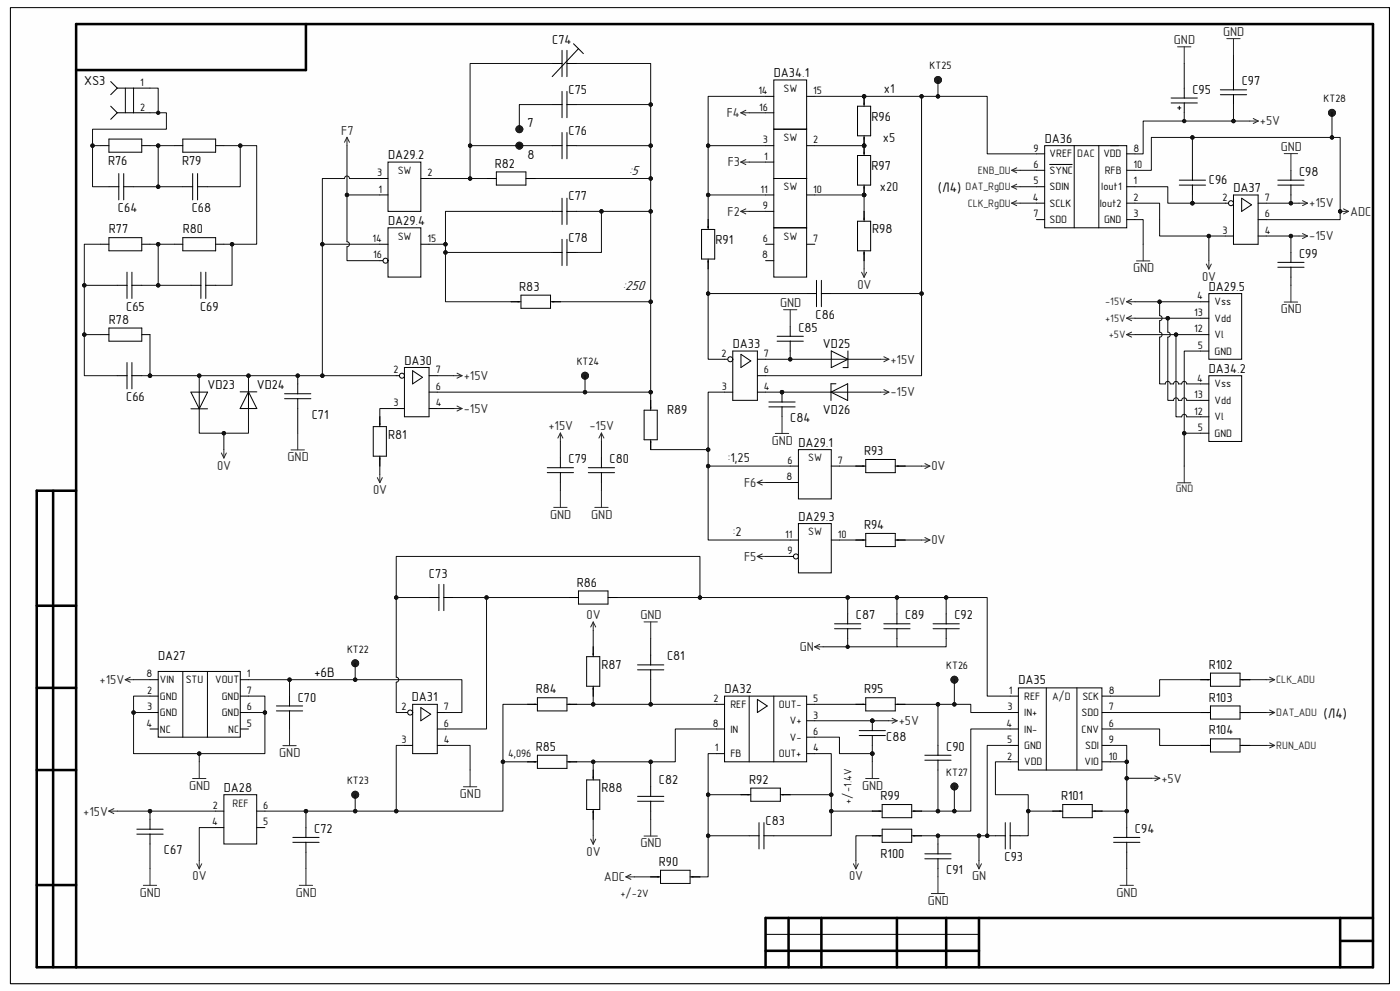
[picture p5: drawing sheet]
<svg xmlns="http://www.w3.org/2000/svg" width="420mm" height="297mm" viewBox="0 0 420 297" stroke-linecap="round" stroke-linejoin="round" font-family="sans-serif">
<defs><g id="words">
<g font-size="4.1" fill="#0e0e0e">
<text x="188.6" y="52.4">:5</text>
<text x="186.8" y="86.8">:250</text>
</g>
<g font-size="4.1">
<text x="281.4" y="57.6">(Л4)</text>
<text x="94.2" y="202.9">+6В</text>
<text x="397.1" y="215.1">(Л4)</text>
</g>
<g font-size="3.9" fill="#262626">
<text x="366.9" y="10.8">GND</text>
<text x="352.2" y="13.2">GND</text>
<text x="218" y="35.1">F4</text>
<text x="102.4" y="40.3">F7</text>
<text x="378" y="37.6">+5V</text>
<text x="384.2" y="45.2">GND</text>
<text x="218.3" y="49.9">F3</text>
<text x="218.3" y="64.6">F2</text>
<text x="392.7" y="62.2">+15V</text>
<text x="405" y="64.6">ADC</text>
<text x="392.7" y="72.1">-15V</text>
<text x="339.9" y="81.7">GND</text>
<text x="257.2" y="86.5">0V</text>
<text x="360.6" y="84.1">0V</text>
<text x="234" y="92">GND</text>
<text x="384.2" y="93.9">GND</text>
<text x="139.1" y="113.9">+15V</text>
<text x="267.1" y="109">+15V</text>
<text x="267.1" y="118.8">-15V</text>
<text x="139.1" y="123.7">-15V</text>
<text x="164.5" y="129">+15V</text>
<text x="176.8" y="129">-15V</text>
<text x="231.5" y="133.4">GND DA29.1</text>
<text x="65.2" y="140.7">0V</text>
<text x="86.3" y="138.3">GND</text>
<text x="279.4" y="141">0V</text>
<text x="111.9" y="148.1">0V</text>
<text x="223.2" y="145.9">F6</text>
<text x="165.1" y="155.5">GND</text>
<text x="177.4" y="155.5">GND</text>
<text x="279.4" y="163.2">0V</text>
<text x="223.2" y="168.1">F5</text>
<text x="176" y="185.6">0V</text>
<text x="192.2" y="185.6">GND</text>
<text x="239.9" y="195.2">GN</text>
<text x="29.9" y="205">+15V</text>
<text x="269.6" y="217.3">+5V</text>
<text x="83.8" y="226.9">GND</text>
<text x="56.7" y="236.8">GND</text>
<text x="138" y="239.2">GND</text>
<text x="258.6" y="236.8">GND</text>
<text x="348.4" y="234.6">+5V</text>
<text x="25" y="244.4">+15V</text>
<text x="176" y="256.4">0V</text>
<text x="192.2" y="254">GND</text>
<text x="57.8" y="263.8">0V</text>
<text x="254.8" y="263.8">0V</text>
<text x="291.7" y="263.8">GN</text>
<text x="42" y="268.8">GND</text>
<text x="88.7" y="268.8">GND</text>
<text x="181.1" y="264.1">ADC</text>
<text x="334.9" y="268.8">GND</text>
<text x="278.3" y="271.2">GND</text>
</g>
<g font-size="3.9">
<text x="165.7" y="13.3">C74</text>
<text x="232.1" y="23.2">DA34.1</text>
<text x="25.3" y="25.6">XS3</text>
<text x="170.6" y="28.1">C75</text>
<text x="357.7" y="28.1">C95</text>
<text x="372.5" y="25.6">C97</text>
<text x="158.2" y="37.9">7</text>
<text x="170.6" y="40.4">C76</text>
<text x="261.5" y="36.3">R96</text>
<text x="116.4" y="47.8">DA29.2</text>
<text x="158.2" y="47.8">8</text>
<text x="313.4" y="42.8">DA36</text>
<text x="32.4" y="49.3">R76</text>
<text x="54.6" y="49.3">R79</text>
<text x="148.4" y="50.2">R82</text>
<text x="261.5" y="51.1">R97</text>
<text x="389.7" y="52.7">C98</text>
<text x="362.6" y="55.2">C96</text>
<text x="370" y="57.6">DA37</text>
<text x="35.4" y="63.6">C64</text>
<text x="57.5" y="63.6">C68</text>
<text x="170.6" y="60.1">C77</text>
<text x="32.7" y="69.9">R77</text>
<text x="54.8" y="69.9">R80</text>
<text x="116.4" y="67.5">DA29.4</text>
<text x="261.7" y="69.9">R98</text>
<text x="170.6" y="72.4">C78</text>
<text x="214.6" y="73.2">R91</text>
<text x="389.7" y="77.3">C99</text>
<text x="155.8" y="87.2">R83</text>
<text x="362.6" y="87.2">DA29.5</text>
<text x="37.8" y="93.1">C65</text>
<text x="60" y="93.1">C69</text>
<text x="244.7" y="95.6">C86</text>
<text x="32.7" y="97">R78</text>
<text x="239.5" y="99.5">C85</text>
<text x="219.8" y="104.4">DA33</text>
<text x="246.9" y="104.4">VD25</text>
<text x="121.3" y="109.3">DA30</text>
<text x="362.6" y="111.8">DA34.2</text>
<text x="62.2" y="116.7">VD23</text>
<text x="77" y="116.7">VD24</text>
<text x="37.8" y="120.2">C66</text>
<text x="93.5" y="125.5">C71</text>
<text x="200.1" y="124.1">R89</text>
<text x="246.9" y="124.1">VD26</text>
<text x="116.4" y="131.5">R81</text>
<text x="237.1" y="126.6">C84</text>
<text x="259.2" y="136.4">R93</text>
<text x="170.6" y="138.9">C79</text>
<text x="182.9" y="138.9">C80</text>
<text x="239.5" y="156.1">DA29.3</text>
<text x="259.2" y="158.6">R94</text>
<text x="128.7" y="173.4">C73</text>
<text x="173" y="175.8">R86</text>
<text x="256.8" y="185.6">C87</text>
<text x="271.5" y="185.6">C89</text>
<text x="286.3" y="185.6">C92</text>
<text x="47.5" y="198">DA27</text>
<text x="200.1" y="198">C81</text>
<text x="180.4" y="200.4">R87</text>
<text x="362.6" y="200.4">R102</text>
<text x="160.7" y="207.8">R84</text>
<text x="217.3" y="207.6">DA32</text>
<text x="259.2" y="207.8">R95</text>
<text x="305.5" y="205.1">DA35</text>
<text x="89.3" y="210.3">C70</text>
<text x="123.5" y="210">DA31</text>
<text x="362.6" y="210.3">R103</text>
<text x="362.6" y="220.1">R104</text>
<text x="160.7" y="225">R85</text>
<text x="265.9" y="222.2">C88</text>
<text x="283.8" y="225">C90</text>
<text x="67.1" y="237.4">DA28</text>
<text x="180.4" y="237.4">R88</text>
<text x="197.7" y="234.9">C82</text>
<text x="224.7" y="234.9">R92</text>
<text x="264.2" y="239.8">R99</text>
<text x="318.3" y="239.8">R101</text>
<text x="94.2" y="249.7">C72</text>
<text x="229.7" y="247.2">C83</text>
<text x="340.5" y="249.7">C94</text>
<text x="49.2" y="255.9">C67</text>
<text x="264.2" y="257">R100</text>
<text x="197.7" y="259.5">R90</text>
<text x="283.8" y="262">C91</text>
<text x="301.3" y="258.1">C93</text>
</g>
<g font-size="3.9" fill="#0e0e0e">
<text x="265.1" y="27.7">x1</text>
<text x="264.9" y="42.5">x5</text>
<text x="263.9" y="57.3">x20</text>
<text x="218.4" y="138.5">:1,25</text>
<text x="219.9" y="160.7">:2</text>
</g>
<g font-size="3.2">
<text x="278.9" y="20.8">KT25</text>
<text x="42.1" y="25.7">1</text>
<text x="227.5" y="28.2">14</text>
<text x="244" y="28.2">15</text>
<text x="42.1" y="33.1">2</text>
<text x="227.7" y="33.1">16</text>
<text x="397.1" y="30.6">KT28</text>
<text x="228.8" y="43">3</text>
<text x="229.2" y="47.9">1</text>
<text x="244" y="43">2</text>
<text x="310.1" y="45.4">9</text>
<text x="314.9" y="47.2">VREF</text>
<text x="331" y="47.2">VDD</text>
<text x="340" y="45.4">8</text>
<text x="113.1" y="52.8">3</text>
<text x="128.3" y="52.8">2</text>
<text x="310.1" y="50.4">6</text>
<text x="314.9" y="52.1">SYNC</text>
<text x="331.4" y="52.1">RFB</text>
<text x="340" y="50.4">10</text>
<text x="113.5" y="57.7">1</text>
<text x="228.2" y="57.7">11</text>
<text x="244" y="57.7">10</text>
<text x="310.1" y="55.3">5</text>
<text x="314.9" y="57">SDIN</text>
<text x="330.4" y="57">Iout1</text>
<text x="340" y="55.3">1</text>
<text x="228.8" y="62.7">9</text>
<text x="309.8" y="60.2">4</text>
<text x="310" y="65.2">7</text>
<text x="314.9" y="62">SCLK</text>
<text x="329.9" y="62">Iout2</text>
<text x="340" y="60.2">2</text>
<text x="340" y="65.2">3</text>
<text x="366.7" y="60.2">2</text>
<text x="379.4" y="65.2">6</text>
<text x="379.4" y="60.2">7</text>
<text x="314.9" y="66.9">SDO</text>
<text x="331.2" y="66.9">GND</text>
<text x="366.7" y="70.1">3</text>
<text x="379.4" y="70.1">4</text>
<text x="111.8" y="72.5">14</text>
<text x="112" y="77.5">16</text>
<text x="128.3" y="72.5">15</text>
<text x="228.6" y="77.5">8</text>
<text x="228.8" y="72.5">6</text>
<text x="244" y="72.5">7</text>
<text x="359.1" y="89.7">4</text>
<text x="358.2" y="94.7">13</text>
<text x="364.4" y="91.5">Vss</text>
<text x="358.2" y="99.6">12</text>
<text x="364.4" y="96.4">Vdd</text>
<text x="364.4" y="101.3">Vl</text>
<text x="216.5" y="107">2</text>
<text x="229.2" y="107">7</text>
<text x="359.3" y="104.5">5</text>
<text x="364.4" y="106.3">GND</text>
<text x="118" y="111.9">2</text>
<text x="130.7" y="111.9">7</text>
<text x="173" y="109.5">KT24</text>
<text x="229.2" y="111.9">6</text>
<text x="130.7" y="116.8">6</text>
<text x="216.5" y="116.8">3</text>
<text x="229.2" y="116.8">4</text>
<text x="358.2" y="119.3">13</text>
<text x="359.1" y="114.4">4</text>
<text x="364.4" y="116.1">Vss</text>
<text x="118" y="121.8">3</text>
<text x="130.7" y="121.8">4</text>
<text x="358.2" y="124.2">12</text>
<text x="364.4" y="121.1">Vdd</text>
<text x="364.4" y="126">Vl</text>
<text x="359.3" y="129.2">5</text>
<text x="364.4" y="130.9">GND</text>
<text x="236" y="143.9">8</text>
<text x="236.2" y="139">6</text>
<text x="251.4" y="139">7</text>
<text x="235.5" y="161.2">11</text>
<text x="251.4" y="161.2">10</text>
<text x="236.2" y="166.1">9</text>
<text x="104.1" y="195.6">KT22</text>
<text x="43.9" y="203">8</text>
<text x="74.1" y="203">1</text>
<text x="283.8" y="200.6">KT26</text>
<text x="44.2" y="207.9">2</text>
<text x="48" y="209.7">GND</text>
<text x="48" y="204.8">VIN</text>
<text x="55.8" y="204.8">STU</text>
<text x="64.6" y="204.8">VOUT</text>
<text x="66.5" y="209.7">GND</text>
<text x="74.1" y="207.9">7</text>
<text x="302.6" y="207.9">1</text>
<text x="307.3" y="209.7">REF</text>
<text x="324.7" y="209.7">SCK</text>
<text x="332.6" y="207.9">8</text>
<text x="44.2" y="212.9">3</text>
<text x="48" y="214.6">GND</text>
<text x="66.5" y="214.6">GND</text>
<text x="74.1" y="212.9">6</text>
<text x="120.5" y="212.9">2</text>
<text x="133.2" y="212.9">7</text>
<text x="214" y="210.4">2</text>
<text x="219.1" y="212.2">REF</text>
<text x="233.7" y="212.2">OUT-</text>
<text x="244" y="210.4">5</text>
<text x="244" y="215.3">3</text>
<text x="302.2" y="212.9">3</text>
<text x="307.3" y="214.6">IN+</text>
<text x="324.5" y="214.6">SDO</text>
<text x="332.6" y="212.9">7</text>
<text x="43.9" y="217.8">4</text>
<text x="48" y="219.5">NC</text>
<text x="68.5" y="219.5">NC</text>
<text x="74.1" y="217.8">5</text>
<text x="133.2" y="217.8">6</text>
<text x="213.8" y="217.8">8</text>
<text x="219.1" y="219.5">IN</text>
<text x="236.9" y="217.1">V+</text>
<text x="236.9" y="222">V-</text>
<text x="244" y="220.3">6</text>
<text x="302" y="217.8">4</text>
<text x="307.3" y="219.5">IN-</text>
<text x="324.5" y="219.5">CNV</text>
<text x="332.6" y="217.8">6</text>
<text x="120.5" y="222.7">3</text>
<text x="133.2" y="222.7">4</text>
<text x="214.5" y="225.2">1</text>
<text x="219.1" y="226.9">FB</text>
<text x="233.6" y="226.9">OUT+</text>
<text x="244" y="225.2">4</text>
<text x="302.2" y="227.7">2</text>
<text x="302.2" y="222.7">5</text>
<text x="307.3" y="224.5">GND</text>
<text x="325.6" y="224.5">SDI</text>
<text x="332.6" y="227.7">10</text>
<text x="332.6" y="222.7">9</text>
<text x="283.8" y="232.6">KT27</text>
<text x="307.3" y="229.4">VDD</text>
<text x="325.4" y="229.4">VIO</text>
<text x="104.1" y="235">KT23</text>
<text x="63.8" y="242.4">2</text>
<text x="79" y="242.4">6</text>
<text x="63.6" y="247.4">4</text>
<text x="79" y="247.4">5</text>
</g>
<g font-size="3.2" fill="#0e0e0e">
<text x="235.1" y="27.5">SW</text>
<text x="235.1" y="42.2">SW</text>
<text x="323.2" y="47.2">DAC</text>
<text x="119.3" y="52.1">SW</text>
<text x="235.1" y="57">SW</text>
<text x="119.3" y="71.8">SW</text>
<text x="235.1" y="71.8">SW</text>
<text x="242.5" y="138.3">SW</text>
<text x="242.5" y="160.4">SW</text>
<text x="315.6" y="209.7">A/D</text>
<text x="152.4" y="226.9">4,096</text>
<text x="69.8" y="241.7">REF</text>
<text x="255.4" y="240.8" transform="rotate(-90 255.4 240.8)">+/-1.4V</text>
<text x="186.1" y="268.8">+/-2V</text>
</g>
<g font-size="3.2" fill="#262626">
<text x="293.4" y="52.1">ENB_DU</text>
<text x="289.6" y="57">DAT_RgDU</text>
<text x="290.3" y="62">CLK_RgDU</text>
<text x="331.6" y="91.5">-15V</text>
<text x="331.6" y="96.4">+15V</text>
<text x="332.7" y="101.3">+5V</text>
<text x="352.7" y="147.5">GND</text>
<text x="382.9" y="204.8">CLK_ADU</text>
<text x="382.9" y="214.6">DAT_ADU</text>
<text x="382.9" y="224.5">RUN_ADU</text>
</g>
<text font-size=".5" x="13" y="290">ALTIUM GOSTBOM2.0 KEV</text>
</g></defs>
<path d="M3.1 2.3h413.7v292.5h-413.7z" fill-rule="evenodd" fill="#fefefe"/>
<path d="M3.1 2.3h413.7v292.5h-413.7z" fill="none" stroke="#000" stroke-width=".3"/>
<path d="M3.1 2.3h413.7v292.5h-413.7z" fill-rule="evenodd" fill="#fefefe"/>
<g fill="none" stroke="#000" stroke-width=".3">
<path d="M3.1 2.3h413.7v292.5h-413.7zM121.3 213.6h2.5M123.8 211.1h7.4v14.8h-7.4zM126.2 212.1l3 1.9-3 2zM214.9 211.1h2.5M214.9 218.5h2.5M217.4 208.6h24.6v19.7h-24.6zM224.7 208.6v19.7M227.2 209.6l3 2-3 2zM232.1 208.6v19.7M242 211.1h2.4M242 216h2.4"/>
<path d="M303.1 218.5h2.4M303.1 213.6h2.4M303.1 208.6h2.4M305.5 206.2h25.1v24.6h-25.1zM313.9 206.2v24.6M323.1 206.1v24.7M330.6 218.5h2.5M330.6 213.6h2.5M330.6 208.6h2.5M67.2 238.2h9.8v14.8h-9.8zM214.9 225.9h2.5M242 225.9h2.4"/>
<path d="M242 220.9h2.4M303.1 228.3h2.4M303.1 223.4h2.4M330.6 228.3h2.5M330.6 223.4h2.5M64.7 243.1h2.5M64.7 248h2.5M77 243.1h2.5M77 248h2.5M229.7 280h64"/>
</g>
<g fill="none" stroke="#000" stroke-width=".76">
<path d="M91.8 7.2v13.8h-69M15.9 147.1v142.8M22.8 147.1h-11.8v142.8h400.9v-282.7h-389.1v282.7M11 181.5h11.8M11 206.2h11.8M11 230.8h11.8M11 265.3h11.8M236.6 275.1v14.8M246.4 275.1v14.8M269.1 275.1v14.8M283.8 275.1v14.8M293.7 275.1v14.8"/>
<path d="M402 275.1v14.8M411.9 275.1h-182.2v14.8M229.7 285h64M402 282h9.9"/>
</g>
<circle cx="123" cy="213.6" r=".75" fill="#fbfbfb"/>
<g fill="none" stroke="#000" stroke-width=".3">
<path d="M170.6 179.1h2.9M173.5 177.1h8.9v3.9h-8.9zM182.4 179.1h2.9M176 196.8h3.9v8.9h-3.9zM178 193.9v2.9M131.2 218.5h2.4M131.2 213.6h2.4M158.3 211.1h2.9M161.2 209.1h8.9v4h-8.9zM170.1 211.1h2.9M178 205.7v2.9M256.8 211.1h2.9"/>
<path d="M259.7 209.1h8.9v4h-8.9zM268.6 211.1h2.9M360.2 213.6h2.9M360.2 203.7h2.9M363.1 201.7h8.9v4h-8.9zM363.1 211.6h8.9v3.9h-8.9zM372 213.6h2.9M372 203.7h2.9M121.3 223.4h2.5M131.2 223.4h2.4M158.3 228.3h2.9M161.2 226.4h8.9v3.9h-8.9z"/>
<path d="M170.1 228.3h2.9M176 233.7h3.9v8.9h-3.9zM178 230.8v2.9M222.3 238.2h2.9M225.2 236.2h8.9v3.9h-8.9zM234.1 238.2h3M277.4 226.4h7.9M277.4 227.8h7.9M281.4 223.4v3M281.4 227.8v3M360.2 223.4h2.9M363.1 221.4h8.9v4h-8.9z"/>
<path d="M372 223.4h2.9M178 242.6v3M261.7 243.1h2.9M264.6 241.1h8.9v4h-8.9zM273.5 243.1h3M195.2 262.8h3M198.2 260.8h8.8v4h-8.8zM207 262.8h3"/>
<circle cx="123" cy="213.6" r=".75"/>
</g>
<path d="M32.6 243.1l1.6 .8M32.6 243.1h2.5M34.2 242.3l-1.6 .8M43 265.3h4M45 260.3v5M187.8 262.8l1.5 .8M187.8 262.8h2.5M189.3 262.1l-1.5 .7" fill="none" stroke="#262626" stroke-width=".3"/>
<circle cx="261.7" cy="216" r=".5" fill="#0e0e0e"/>
<circle cx="261.7" cy="216" r=".5" fill="none" stroke="#0e0e0e" stroke-width=".3"/>
<path d="M257.7 219h7.9M261.7 216v3M257.7 220.5h7.9M261.7 220.5v2.9" fill="none" stroke="#000" stroke-width=".3"/>
<circle cx="261.7" cy="216" r=".5" fill="#0e0e0e"/>
<circle cx="261.7" cy="216" r=".5" fill="none" stroke="#0e0e0e" stroke-width=".3"/>
<g fill="none" stroke="#262626" stroke-width=".3">
<path d="M193.2 186.4h4M195.2 186.4v5M244.4 193.9l1.5 .7M244.4 193.9h2.5M245.9 193.1l-1.5 .8M37.6 203.7l1.5 .8M37.6 203.7h2.5M39.1 203l-1.5 .7M266.6 216h2.5M267.6 215.3l1.5 .7M269.1 216l-1.5 .8M193.2 250.6h4"/>
<path d="M195.2 245.6v5M256 258.9l.8 1.5M256.8 257.9v2.5M257.5 258.9l-.7 1.5M292.9 258.9l.8 1.5M293.7 257.9v2.5M294.4 258.9l-.7 1.5M89.8 265.3h4M91.8 260.3v5"/>
</g>
<g fill="none" stroke="#000" stroke-width=".3">
<path d="M118.9 112.6h2.4M121.3 110.1h7.4v14.8h-7.4zM123.8 111.1l2.9 2-2.9 2zM128.7 179.1h3M131.7 175.1v7.9M133.1 175.1v7.9M133.1 179.1h3M191.3 199.3h7.8M195.2 196.3v3M250.4 187h7.8M250.4 188.4h7.8M254.3 184v3"/>
<path d="M254.3 188.4v3M265.1 187h7.9M265.1 188.4h7.9M269.1 184v3M269.1 188.4v3M279.9 187h7.9M279.9 188.4h7.9M283.8 184v3M283.8 188.4v3M45 203.7h2.5M45 208.6h2.5M45 213.6h2.5"/>
<path d="M45 218.5h2.5M47.5 201.2h24.6v19.7h-24.6zM54.8 201.2v19.7M62.2 201.2v19.7M72.1 203.7h2.4M72.1 208.6h2.4M72.1 213.6h2.4M72.1 218.5h2.4M191.3 200.8h7.8M195.2 200.8v2.9M191.3 238.7h7.8M195.2 235.7v3"/>
<path d="M41.1 248.5h7.8M41.1 250h7.8M45 245.6v2.9M45 250v3M87.8 251h7.9M87.8 252.5h7.9M91.8 248v3M91.8 252.5v2.9M191.3 240.1h7.8M195.2 240.1v3M224.7 250.5h3M227.7 246.5v7.9"/>
<path d="M229.2 246.5v7.9M229.2 250.5h2.9M261.7 250.5h2.9M264.6 248.5h8.9v4h-8.9zM273.5 250.5h3M277.4 255.9h7.9M277.4 257.4h7.9M281.4 253v2.9M281.4 257.4v2.9M298.6 250.5h3M301.6 246.5v7.9M303.1 250.5h2.9"/>
<path d="M303.1 246.5v7.9M315.8 243.1h3M318.8 241.1h8.9v4h-8.9zM327.7 243.1h2.9M334.1 251h7.9M334.1 252.5h7.9M338 248v3M338 252.5v2.9"/>
</g>
<circle cx="120.6" cy="112.6" r=".75" fill="#fbfbfb"/>
<g fill="none" stroke="#000" stroke-width=".3">
<path d="M229.7 28.9h2.4M229.7 33.8h2.4M232.1 38.7h9.9v14.8h-9.9zM232.1 24h9.9v14.7h-9.9zM242 28.9h2.4M229.7 43.7h2.4M229.7 48.6h2.4M229.7 58.4h2.4M232.1 53.5h9.9v14.8h-9.9zM242 43.7h2.4M242 58.4h2.4M310.9 56h2.5"/>
<path d="M310.9 51h2.5M310.9 46.1h2.5M313.4 43.7h24.6v24.6h-24.6zM314.9 49.3h6.8M322.3 43.7v24.6M329.6 43.7v24.6M338 56h2.5M338 51h2.5M338 46.1h2.5M113.9 73.2h2.5M113.9 78.1h2.5M229.7 63.4h2.4"/>
<path d="M229.7 73.2h2.4M229.7 78.1h2.4M232.1 68.3h9.9v14.7h-9.9zM242 73.2h2.4M310.9 60.9h2.5M310.9 65.8h2.5M338 60.9h2.5M338 65.8h2.5M128.7 117.5h2.5M128.7 112.6h2.5M249.3 117.5l5-2.5v5zM249.4 117.5h4.9"/>
<path d="M249.4 105.2l5 2.5-5 2.5zM249.4 107.7h4.9M250.8 115h-1.5v5M254.4 105.2v5h-1.5M112 127.9h3.9v8.8h-3.9zM113.9 124.9v3M113.9 136.7v3M118.9 122.4h2.4M128.7 122.4h2.5"/>
<circle cx="120.6" cy="112.6" r=".75"/>
</g>
<g fill="none" stroke="#262626" stroke-width=".3">
<path d="M222.2 33.8l1.5 .8M222.2 33.8h2.5M223.7 33.1l-1.5 .7M222.2 48.6l1.5 .7M222.2 48.6h2.5M223.7 47.8l-1.5 .8M222.2 63.4l1.5 .7M222.2 63.4h2.5M223.7 62.6l-1.5 .8M136.1 112.6h2.5M137.1 111.8l1.5 .8M138.6 112.6l-1.5 .7"/>
<path d="M264.1 107.7h2.5M264.1 117.5h2.5M265.1 106.9l1.5 .8M265.1 116.8l1.5 .7M266.6 107.7l-1.5 .7M266.6 117.5l-1.5 .8M136.1 122.4h2.5M137.1 121.7l1.5 .7M138.6 122.4l-1.5 .8M276.5 139.7h2.5M277.5 138.9l1.5 .8M279 139.7l-1.5 .7"/>
<path d="M113.2 143.1l.7 1.5M113.9 142.1v2.5M114.7 143.1l-.8 1.5M276.5 161.9h2.5M277.5 161.1l1.5 .8M279 161.9l-1.5 .7"/>
</g>
<circle cx="115.7" cy="78.1" r=".75" fill="#fbfbfb"/>
<g fill="none" stroke="#000" stroke-width=".3">
<path d="M370 58.4h7.4v14.8h-7.4zM372.5 59.4l3 2-3 2zM116.4 68.3h9.9v14.7h-9.9zM126.3 73.2h2.4M367.6 60.9h2.4M195.2 120v2.9M193.2 122.9h4v8.9h-4zM195.2 131.8v3M256.8 139.7h2.9M259.7 137.7h8.9v4h-8.9zM268.6 139.7h2.9M259.7 159.9h8.9v3.9h-8.9z"/>
<path d="M256.8 161.9h2.9M268.6 161.9h2.9"/>
<circle cx="115.7" cy="78.1" r=".75"/>
</g>
<path d="M104.1 41.1l-.8 1.6M104.1 41.1l.7 1.6M104.1 41.1v2.6M227.2 144.6l1.5 .8M227.2 144.6h2.5M228.7 143.9l-1.5 .7M227.2 166.8l1.5 .7M227.2 166.8h2.5M228.7 166l-1.5 .8" fill="none" stroke="#262626" stroke-width=".3"/>
<circle cx="369.3" cy="60.9" r=".75" fill="#fbfbfb"/>
<g fill="none" stroke="#000" stroke-width=".3">
<path d="M367.6 70.7h2.4M377.4 70.7h2.5M377.4 65.8h2.5M377.4 60.9h2.5M217.4 107.7h2.4M219.8 105.2h7.4v14.8h-7.4zM222.3 106.2l2.9 2-2.9 1.9z"/>
<circle cx="369.3" cy="60.9" r=".75"/>
</g>
<path d="M389.7 60.9h2.5M389.7 70.7h2.5M390.7 60.1l1.5 .8M390.7 70l1.5 .7M392.2 60.9l-1.5 .7M392.2 70.7l-1.5 .8" fill="none" stroke="#262626" stroke-width=".3"/>
<circle cx="219.1" cy="107.7" r=".75" fill="#fbfbfb"/>
<g fill="none" stroke="#000" stroke-width=".3">
<path d="M165.7 19h2.9M168.6 15.1v7.9M170.1 15.1v7.9M170.1 19h2.9M172.1 13.1l1.4 1.5M173.5 14.6l-7.8 8.4M173.5 14.6l1.5 1.5M30.2 43.7h2.5M32.7 41.7h9.8v3.9h-9.8zM42.5 43.7h2.5M52.4 43.7h2.4M54.8 41.7h9.9v3.9h-9.9z"/>
<path d="M64.7 43.7h2.5M30.2 73.2h2.5M32.7 71.2h9.8v4h-9.8zM42.5 73.2h2.5M52.4 73.2h2.4M54.8 71.2h9.9v4h-9.9zM64.7 73.2h2.5M210.5 68.8h3.9v8.8h-3.9zM212.4 65.8v3M212.4 77.6v3M32.7 98.3h9.8v4h-9.8zM30.2 100.3h2.5"/>
<path d="M42.5 100.3h2.5M217.4 117.5h2.4M227.2 117.5h2.5M227.2 112.6h2.5M227.2 107.7h2.5"/>
<circle cx="219.1" cy="107.7" r=".75"/>
</g>
<g fill="none" stroke="#262626" stroke-width=".3">
<path d="M374.9 36.3h2.6M376 35.5l1.5 .8M377.5 36.3l-1.5 .7M361.9 79.1l.7 1.5M362.6 78.1v2.5M363.4 79.1l-.8 1.5M258.5 81.6l.7 1.5M259.2 80.6v2.5M260 81.6l-.8 1.5M178 186.4l-.8 1.5M178 186.4l.7 1.5M178 186.4v2.5"/>
<path d="M86.9 218.5v5M84.9 223.5h4M139 235.8h4M141 230.8v5M345.4 233.3h2.5M346.4 232.5l1.5 .8M347.9 233.3l-1.5 .7M59 258.9l.8 1.5M59.8 257.9v2.5M60.5 258.9l-.7 1.5M177.2 251.5l.8 1.5M178 250.5v2.5"/>
<path d="M178.7 251.5l-.7 1.5M279.4 267.8h4M281.4 262.8v5"/>
</g>
<circle cx="259.2" cy="58.4" r=".5" fill="#0e0e0e"/>
<circle cx="259.2" cy="58.4" r=".5" fill="none" stroke="#0e0e0e" stroke-width=".3"/>
<circle cx="259.2" cy="43.7" r=".5" fill="#0e0e0e"/>
<circle cx="259.2" cy="43.7" r=".5" fill="none" stroke="#0e0e0e" stroke-width=".3"/>
<path d="M257.2 46.6h4v8.9h-4zM259.2 43.7v2.9M259.2 55.5v2.9" fill="none" stroke="#000" stroke-width=".3"/>
<circle cx="259.2" cy="58.4" r=".5" fill="#0e0e0e"/>
<circle cx="259.2" cy="58.4" r=".5" fill="none" stroke="#0e0e0e" stroke-width=".3"/>
<path d="M259.2 43.7v2.4" fill="none" stroke="#000" stroke-width=".3"/>
<circle cx="259.2" cy="43.7" r=".5" fill="#0e0e0e"/>
<circle cx="259.2" cy="43.7" r=".5" fill="none" stroke="#0e0e0e" stroke-width=".3"/>
<g fill="none" stroke="#000" stroke-width=".3">
<path d="M165.7 31.3h2.9M168.6 27.4v7.9M168.6 39.7v7.9M170.1 27.4v7.9M170.1 39.7v7.9M170.1 31.3h2.9M351.3 29.4h7.9M351.3 30.9h7.9M353.3 32.3h1M353.8 31.8v1M355.3 26.4v3M355.3 30.9v2.9"/>
<path d="M366.1 26.9h7.9M366.1 28.4h7.9M370 24v2.9M370 28.4v2.9M32.7 56h2.9M35.6 52v7.9M37.1 56h3M37.1 52v7.9M54.8 56h3M57.8 52v7.9M59.3 52v7.9M59.3 56h2.9"/>
<path d="M145.9 53.5h3M148.9 51.5h8.9v4h-8.9zM157.8 53.5h2.9M165.7 43.7h2.9M170.1 43.7h2.9M353.8 55.5h7.9M353.8 54h7.9M357.7 51.1v2.9M357.7 55.5v2.9M257.2 66.3h4v8.9h-4zM259.2 63.4v2.9M259.2 75.2v2.9"/>
<path d="M383.3 78.6h7.9M387.3 75.7v2.9M35.1 85.5h3M38.1 81.6v7.9M39.6 81.6v7.9M39.6 85.5h2.9M60.3 81.6v3.9h-3M60.3 85.5v4M61.7 85.5h3M61.7 81.6v7.9M153.3 90.4h3M156.3 88.5h8.9v3.9h-8.9z"/>
<path d="M165.2 90.4h2.9M383.3 80.1h7.9M387.3 80.1v3M35.1 112.6h3M38.1 108.7v7.8M39.6 108.7v7.8M39.6 112.6h2.9"/>
</g>
<g fill="none" stroke="#262626" stroke-width=".3">
<path d="M353.3 14h4M355.3 14v5M368 11.6h4M370 11.6v5M340.9 78.2h4M342.9 73.2v5M385.3 90.5h4M387.3 85.5v5M57.8 233.3h4M59.8 228.3v5M259.7 233.3h4M261.7 228.3v5"/>
<path d="M336 265.3h4M338 260.3v5"/>
</g>
<g fill="none" stroke="#1c1c1c" stroke-width="1.3">
<circle cx="155.8" cy="38.7" r=".54"/>
<circle cx="155.8" cy="38.7" r=".55"/>
</g>
<circle cx="155.8" cy="43.7" r=".5" fill="#0e0e0e"/>
<circle cx="155.8" cy="43.7" r=".5" fill="none" stroke="#0e0e0e" stroke-width=".3"/>
<g fill="none" stroke="#1c1c1c" stroke-width="1.3">
<circle cx="155.8" cy="43.7" r=".54"/>
<circle cx="155.8" cy="43.7" r=".55"/>
</g>
<circle cx="155.8" cy="43.7" r=".5" fill="#0e0e0e"/>
<circle cx="155.8" cy="43.7" r=".5" fill="none" stroke="#0e0e0e" stroke-width=".3"/>
<g fill="none" stroke="#000" stroke-width=".3">
<path d="M33.2 31.8l2 2-2 2M33.2 24.4l2 2-2 2M35.1 33.8h9.9M35.1 26.4h9.9M37.6 26.4v7.4M40.1 26.4v7.4M168.6 59.4v7.9M170.1 59.4v7.9M165.7 63.4h2.9M165.7 75.7h2.9M168.6 71.7v7.9M170.1 71.7v7.9"/>
<path d="M170.1 63.4h2.9M170.1 75.7h2.9M242 88h2.9M244.9 84v7.9M246.4 84v7.9M246.4 88h3M57.3 117.5h5l-2.5 5zM59.8 117.5v4.9M72 117.4h5M74.5 117.4l2.5 5h-5zM74.5 117.5v4.9M85.4 118h7.9"/>
<path d="M85.4 119.5h7.9M89.3 115.1v2.9M89.3 119.5v2.9M57.3 122.5h5M168.1 137.2v3M180.4 137.2v3M164.2 140.2h7.8M164.2 141.7h7.8M168.1 141.7v2.9M176.5 140.2h7.9M176.5 141.7h7.9M180.4 141.7v2.9"/>
</g>
<g fill="none" stroke="#262626" stroke-width=".3">
<path d="M66.4 135.8l.8 1.5M67.2 134.8v2.5M67.9 135.8l-.7 1.5M87.3 134.8h4M89.3 129.8v5M168.1 129.8v2.5M168.1 129.8l-.7 1.5M168.1 129.8l.8 1.5M180.4 129.8v2.5M180.4 129.8l-.7 1.5M180.4 129.8l.8 1.5M166.1 152.1h4"/>
<path d="M168.1 147.1v5M178.4 152.1h4M180.4 147.1v5"/>
</g>
<circle cx="234.6" cy="117.5" r=".5" fill="#0e0e0e"/>
<circle cx="234.6" cy="117.5" r=".5" fill="none" stroke="#0e0e0e" stroke-width=".3"/>
<path d="M234.6 117.5v3M230.7 120.5h7.8M230.7 122h7.8" fill="none" stroke="#000" stroke-width=".3"/>
<circle cx="234.6" cy="117.5" r=".5" fill="#0e0e0e"/>
<circle cx="234.6" cy="117.5" r=".5" fill="none" stroke="#0e0e0e" stroke-width=".3"/>
<g fill="none" stroke="#000" stroke-width=".3">
<path d="M113.9 53.5h2.5M113.9 58.4h2.5M116.4 48.6h9.9v14.8h-9.9zM126.3 53.5h2.4M383.3 54h7.9M383.3 55.5h7.9M387.3 51.1v2.9M387.3 55.5v2.9M237.1 97.8v3M360.2 90.4h2.4M360.2 95.4h2.4M362.6 88h9.9v19.7h-9.9z"/>
<path d="M233.1 102.3h7.9M233.1 100.8h7.9M237.1 102.3v2.9M360.2 105.2h2.4M360.2 100.3h2.4M360.2 115.1h2.4M360.2 120h2.4M362.6 112.6h9.9v19.7h-9.9zM234.6 122v2.9M237.1 139.7h2.4M239.5 134.8h9.9v14.7h-9.9zM249.4 139.7h2.4"/>
<path d="M360.2 129.8h2.4M360.2 124.9h2.4M237.1 144.6h2.4M237.1 161.9h2.4M237.1 166.8h2.4M82.9 213.1h7.9M82.9 211.6h7.9M86.9 208.6v3M86.9 213.1v2.9"/>
</g>
<path d="M385.3 46h4M387.3 46v5.1M235.1 92.8h4M237.1 92.8v5M339.5 99.5l-1.5 .8M338 100.3l1.5 .7M338 100.3h2.5M232.6 129.9h4M234.6 124.9v5M355.3 139.7v5M353.3 144.7h4" fill="none" stroke="#262626" stroke-width=".3"/>
<circle cx="238.8" cy="166.8" r=".75" fill="#fbfbfb"/>
<g fill="none" stroke="#000" stroke-width=".3">
<path d="M239.5 156.9h9.9v14.8h-9.9zM249.4 161.9h2.4"/>
<circle cx="238.8" cy="166.8" r=".75"/>
</g>
<g fill="none" stroke="#262626" stroke-width=".3">
<path d="M303.5 51l1.5 .8M303.5 51h2.5M303.5 56l1.5 .7M303.5 56h2.5M305 50.3l-1.5 .7M305 55.2l-1.5 .8M303.5 60.9l1.5 .7M303.5 60.9h2.5M305 60.1l-1.5 .8M338 90.4l1.5 .8M338 90.4h2.5M338 95.4l1.5 .7"/>
<path d="M338 95.4h2.5M339.5 89.7l-1.5 .7M339.5 94.6l-1.5 .8M379.9 203.7h2.5M379.9 213.6h2.5M380.9 203l1.5 .7M380.9 212.8l1.5 .8M382.4 203.7l-1.5 .8M382.4 213.6l-1.5 .7M379.9 223.4h2.5M380.9 222.7l1.5 .7M382.4 223.4l-1.5 .8"/>
</g>
<g fill="none" stroke="#1c1c1c" stroke-width="1.3">
<circle cx="281.4" cy="24" r=".54"/>
<circle cx="281.4" cy="24" r=".55"/>
<circle cx="399.6" cy="33.8" r=".54"/>
<circle cx="175.5" cy="112.6" r=".54"/>
<circle cx="175.5" cy="112.6" r=".55"/>
<circle cx="106.6" cy="198.8" r=".54"/>
<circle cx="106.6" cy="198.8" r=".55"/>
<circle cx="286.3" cy="203.7" r=".54"/>
<circle cx="286.3" cy="203.7" r=".55"/>
<circle cx="106.6" cy="238.2" r=".54"/>
<circle cx="106.6" cy="238.2" r=".55"/>
<circle cx="286.3" cy="235.7" r=".54"/>
<circle cx="286.3" cy="235.7" r=".55"/>
</g>
<path d="M35.1 243.1h29.6" fill="none" stroke="#0e0e0e" stroke-width=".3"/>
<circle cx="45" cy="243.1" r=".5" fill="#0e0e0e"/>
<g fill="none" stroke="#0e0e0e" stroke-width=".3">
<path d="M173 211.1h41.9M64.7 248h-4.9v9.9"/>
<circle cx="45" cy="243.1" r=".5"/>
</g>
<circle cx="178" cy="211.1" r=".5" fill="#0e0e0e"/>
<circle cx="178" cy="211.1" r=".5" fill="none" stroke="#0e0e0e" stroke-width=".3"/>
<circle cx="195.2" cy="211.1" r=".5" fill="#0e0e0e"/>
<g fill="none" stroke="#0e0e0e" stroke-width=".3">
<path d="M214.9 218.5h-12.3v9.8h-29.6"/>
<circle cx="195.2" cy="211.1" r=".5"/>
</g>
<circle cx="178" cy="228.3" r=".5" fill="#0e0e0e"/>
<circle cx="178" cy="228.3" r=".5" fill="none" stroke="#0e0e0e" stroke-width=".3"/>
<circle cx="195.2" cy="228.3" r=".5" fill="#0e0e0e"/>
<g fill="none" stroke="#0e0e0e" stroke-width=".3">
<path d="M214.9 225.9h-2.5v36.9h-2.4M190.3 262.8h4.9"/>
<circle cx="195.2" cy="228.3" r=".5"/>
</g>
<circle cx="212.4" cy="250.5" r=".5" fill="#0e0e0e"/>
<circle cx="212.4" cy="250.5" r=".5" fill="none" stroke="#0e0e0e" stroke-width=".3"/>
<circle cx="212.4" cy="238.2" r=".5" fill="#0e0e0e"/>
<g fill="none" stroke="#0e0e0e" stroke-width=".3">
<path d="M244.4 211.1h12.4M150.9 228.3h7.4"/>
<circle cx="212.4" cy="238.2" r=".5"/>
</g>
<circle cx="150.9" cy="228.3" r=".5" fill="#0e0e0e"/>
<g fill="none" stroke="#0e0e0e" stroke-width=".3">
<path d="M303.1 218.5h-11.9v24.6h-14.7"/>
<circle cx="150.9" cy="228.3" r=".5"/>
</g>
<circle cx="281.4" cy="243.1" r=".5" fill="#0e0e0e"/>
<circle cx="281.4" cy="243.1" r=".5" fill="none" stroke="#0e0e0e" stroke-width=".3"/>
<circle cx="286.3" cy="243.1" r=".5" fill="#0e0e0e"/>
<g fill="none" stroke="#0e0e0e" stroke-width=".3">
<path d="M271.5 211.1h19.7v2.5h11.9"/>
<circle cx="286.3" cy="243.1" r=".5"/>
</g>
<circle cx="281.4" cy="211.1" r=".5" fill="#0e0e0e"/>
<circle cx="281.4" cy="211.1" r=".5" fill="none" stroke="#0e0e0e" stroke-width=".3"/>
<circle cx="286.3" cy="211.1" r=".5" fill="#0e0e0e"/>
<g fill="none" stroke="#0e0e0e" stroke-width=".3">
<path d="M244.4 216h17.3"/>
<circle cx="286.3" cy="211.1" r=".5"/>
</g>
<circle cx="261.7" cy="216" r=".5" fill="#0e0e0e"/>
<g fill="none" stroke="#0e0e0e" stroke-width=".3">
<path d="M261.7 216h4.9"/>
<circle cx="261.7" cy="216" r=".5"/>
</g>
<circle cx="261.7" cy="216" r=".5" fill="#0e0e0e"/>
<g fill="none" stroke="#0e0e0e" stroke-width=".3">
<path d="M178 228.3v2.5"/>
<circle cx="261.7" cy="216" r=".5"/>
</g>
<circle cx="178" cy="228.3" r=".5" fill="#0e0e0e"/>
<g fill="none" stroke="#0e0e0e" stroke-width=".3">
<path d="M178 208.6v2.5"/>
<circle cx="178" cy="228.3" r=".5"/>
</g>
<circle cx="178" cy="211.1" r=".5" fill="#0e0e0e"/>
<g fill="none" stroke="#0e0e0e" stroke-width=".3">
<path d="M195.2 203.7v7.4"/>
<circle cx="178" cy="211.1" r=".5"/>
</g>
<circle cx="195.2" cy="211.1" r=".5" fill="#0e0e0e"/>
<g fill="none" stroke="#0e0e0e" stroke-width=".3">
<path d="M195.2 228.3v7.4"/>
<circle cx="195.2" cy="211.1" r=".5"/>
</g>
<circle cx="195.2" cy="228.3" r=".5" fill="#0e0e0e"/>
<g fill="none" stroke="#0e0e0e" stroke-width=".3">
<path d="M195.2 191.4v4.9M244.4 225.9h5v24.6h-17.3M195.2 243.1v2.5"/>
<circle cx="195.2" cy="228.3" r=".5"/>
</g>
<circle cx="249.4" cy="243.1" r=".5" fill="#0e0e0e"/>
<circle cx="249.4" cy="243.1" r=".5" fill="none" stroke="#0e0e0e" stroke-width=".3"/>
<circle cx="249.4" cy="238.2" r=".5" fill="#0e0e0e"/>
<g fill="none" stroke="#0e0e0e" stroke-width=".3">
<path d="M261.7 223.4v2.5"/>
<circle cx="249.4" cy="238.2" r=".5"/>
</g>
<circle cx="261.7" cy="225.9" r=".5" fill="#0e0e0e"/>
<g fill="none" stroke="#0e0e0e" stroke-width=".3">
<path d="M45 243.1v2.5"/>
<circle cx="261.7" cy="225.9" r=".5"/>
</g>
<circle cx="45" cy="243.1" r=".5" fill="#0e0e0e"/>
<g fill="none" stroke="#0e0e0e" stroke-width=".3">
<path d="M244.4 220.9h7.4v5h9.9"/>
<circle cx="45" cy="243.1" r=".5"/>
</g>
<circle cx="261.7" cy="225.9" r=".5" fill="#0e0e0e"/>
<g fill="none" stroke="#0e0e0e" stroke-width=".3">
<path d="M40.1 203.7h4.9M158.3 211.1h-7.4v32h-32M45 253v7.3"/>
<circle cx="261.7" cy="225.9" r=".5"/>
</g>
<circle cx="150.9" cy="228.3" r=".5" fill="#0e0e0e"/>
<circle cx="150.9" cy="228.3" r=".5" fill="none" stroke="#0e0e0e" stroke-width=".3"/>
<circle cx="118.9" cy="243.1" r=".5" fill="#0e0e0e"/>
<g fill="none" stroke="#0e0e0e" stroke-width=".3">
<path d="M121.3 223.4h-2.4v19.7h-39.4"/>
<circle cx="118.9" cy="243.1" r=".5"/>
</g>
<circle cx="91.8" cy="243.1" r=".5" fill="#0e0e0e"/>
<circle cx="91.8" cy="243.1" r=".5" fill="none" stroke="#0e0e0e" stroke-width=".3"/>
<circle cx="106.6" cy="243.1" r=".5" fill="#0e0e0e"/>
<circle cx="106.6" cy="243.1" r=".5" fill="none" stroke="#0e0e0e" stroke-width=".3"/>
<circle cx="118.9" cy="243.1" r=".5" fill="#0e0e0e"/>
<g fill="none" stroke="#0e0e0e" stroke-width=".3">
<path d="M281.4 230.8v12.3"/>
<circle cx="118.9" cy="243.1" r=".5"/>
</g>
<circle cx="281.4" cy="243.1" r=".5" fill="#0e0e0e"/>
<g fill="none" stroke="#0e0e0e" stroke-width=".3">
<path d="M281.4 211.1v12.3"/>
<circle cx="281.4" cy="243.1" r=".5"/>
</g>
<circle cx="281.4" cy="211.1" r=".5" fill="#0e0e0e"/>
<g fill="none" stroke="#0e0e0e" stroke-width=".3">
<path d="M254.3 191.4v2.5M269.1 191.4v2.5h14.7v-2.5"/>
<circle cx="281.4" cy="211.1" r=".5"/>
</g>
<circle cx="254.3" cy="193.9" r=".5" fill="#0e0e0e"/>
<g fill="none" stroke="#0e0e0e" stroke-width=".3">
<path d="M185.3 179.1h110.9v29.5h6.9"/>
<circle cx="254.3" cy="193.9" r=".5"/>
</g>
<circle cx="210" cy="179.1" r=".5" fill="#0e0e0e"/>
<circle cx="210" cy="179.1" r=".5" fill="none" stroke="#0e0e0e" stroke-width=".3"/>
<circle cx="254.3" cy="179.1" r=".5" fill="#0e0e0e"/>
<circle cx="254.3" cy="179.1" r=".5" fill="none" stroke="#0e0e0e" stroke-width=".3"/>
<circle cx="269.1" cy="179.1" r=".5" fill="#0e0e0e"/>
<circle cx="269.1" cy="179.1" r=".5" fill="none" stroke="#0e0e0e" stroke-width=".3"/>
<circle cx="283.8" cy="179.1" r=".5" fill="#0e0e0e"/>
<g fill="none" stroke="#0e0e0e" stroke-width=".3">
<path d="M249.4 243.1h12.3"/>
<circle cx="283.8" cy="179.1" r=".5"/>
</g>
<circle cx="249.4" cy="243.1" r=".5" fill="#0e0e0e"/>
<g fill="none" stroke="#0e0e0e" stroke-width=".3">
<path d="M333.1 218.5h14.8v4.9h12.3M333.1 213.6h27.1M360.2 203.7h-12.3v4.9h-14.8M374.9 213.6h5M374.9 203.7h5M374.9 223.4h5M91.8 243.1v4.9"/>
<circle cx="249.4" cy="243.1" r=".5"/>
</g>
<circle cx="91.8" cy="243.1" r=".5" fill="#0e0e0e"/>
<g fill="none" stroke="#0e0e0e" stroke-width=".3">
<path d="M133.6 223.4h7.4v7.4M91.8 255.4v4.9M212.4 250.5h12.3"/>
<circle cx="91.8" cy="243.1" r=".5"/>
</g>
<circle cx="212.4" cy="250.5" r=".5" fill="#0e0e0e"/>
<g fill="none" stroke="#0e0e0e" stroke-width=".3">
<path d="M212.4 238.2h9.9"/>
<circle cx="212.4" cy="250.5" r=".5"/>
</g>
<circle cx="212.4" cy="238.2" r=".5" fill="#0e0e0e"/>
<g fill="none" stroke="#0e0e0e" stroke-width=".3">
<path d="M237.1 238.2h12.3"/>
<circle cx="212.4" cy="238.2" r=".5"/>
</g>
<circle cx="249.4" cy="238.2" r=".5" fill="#0e0e0e"/>
<g fill="none" stroke="#0e0e0e" stroke-width=".3">
<path d="M333.1 223.4h4.9v4.9h-4.9"/>
<circle cx="249.4" cy="238.2" r=".5"/>
</g>
<circle cx="338" cy="228.3" r=".5" fill="#0e0e0e"/>
<g fill="none" stroke="#0e0e0e" stroke-width=".3">
<path d="M330.6 243.1h7.4v4.9"/>
<circle cx="338" cy="228.3" r=".5"/>
</g>
<circle cx="338" cy="243.1" r=".5" fill="#0e0e0e"/>
<g fill="none" stroke="#0e0e0e" stroke-width=".3">
<path d="M303.1 228.3h-4.5v9.9h9.9v12.3h-2.5"/>
<circle cx="338" cy="243.1" r=".5"/>
</g>
<circle cx="308.5" cy="243.1" r=".5" fill="#0e0e0e"/>
<g fill="none" stroke="#0e0e0e" stroke-width=".3">
<path d="M308.5 243.1h7.3"/>
<circle cx="308.5" cy="243.1" r=".5"/>
</g>
<circle cx="308.5" cy="243.1" r=".5" fill="#0e0e0e"/>
<g fill="none" stroke="#0e0e0e" stroke-width=".3">
<path d="M338 228.3v14.8"/>
<circle cx="308.5" cy="243.1" r=".5"/>
</g>
<circle cx="338" cy="228.3" r=".5" fill="#0e0e0e"/>
<circle cx="338" cy="228.3" r=".5" fill="none" stroke="#0e0e0e" stroke-width=".3"/>
<circle cx="338" cy="233.3" r=".5" fill="#0e0e0e"/>
<circle cx="338" cy="233.3" r=".5" fill="none" stroke="#0e0e0e" stroke-width=".3"/>
<circle cx="338" cy="243.1" r=".5" fill="#0e0e0e"/>
<g fill="none" stroke="#0e0e0e" stroke-width=".3">
<path d="M261.7 250.5h-4.9v7.4M281.4 250.5v2.5"/>
<circle cx="338" cy="243.1" r=".5"/>
</g>
<circle cx="281.4" cy="250.5" r=".5" fill="#0e0e0e"/>
<g fill="none" stroke="#0e0e0e" stroke-width=".3">
<path d="M293.7 250.5v7.4"/>
<circle cx="281.4" cy="250.5" r=".5"/>
</g>
<circle cx="293.7" cy="250.5" r=".5" fill="#0e0e0e"/>
<g fill="none" stroke="#0e0e0e" stroke-width=".3">
<path d="M212.4 58.4h17.3"/>
<circle cx="293.7" cy="250.5" r=".5"/>
</g>
<circle cx="212.4" cy="58.4" r=".5" fill="#0e0e0e"/>
<g fill="none" stroke="#0e0e0e" stroke-width=".3">
<path d="M160.7 53.5h34.5M251.8 161.9h5"/>
<circle cx="212.4" cy="58.4" r=".5"/>
</g>
<circle cx="195.2" cy="53.5" r=".5" fill="#0e0e0e"/>
<g fill="none" stroke="#0e0e0e" stroke-width=".3">
<path d="M212.4 80.6v27.1h5"/>
<circle cx="195.2" cy="53.5" r=".5"/>
</g>
<circle cx="212.4" cy="88" r=".5" fill="#0e0e0e"/>
<g fill="none" stroke="#0e0e0e" stroke-width=".3">
<path d="M229.7 43.7h-17.3v22.1"/>
<circle cx="212.4" cy="88" r=".5"/>
</g>
<circle cx="212.4" cy="43.7" r=".5" fill="#0e0e0e"/>
<circle cx="212.4" cy="43.7" r=".5" fill="none" stroke="#0e0e0e" stroke-width=".3"/>
<circle cx="212.4" cy="58.4" r=".5" fill="#0e0e0e"/>
<g fill="none" stroke="#0e0e0e" stroke-width=".3">
<path d="M229.7 28.9h-17.3v14.8"/>
<circle cx="212.4" cy="58.4" r=".5"/>
</g>
<circle cx="212.4" cy="43.7" r=".5" fill="#0e0e0e"/>
<g fill="none" stroke="#0e0e0e" stroke-width=".3">
<path d="M128.7 53.5h17.2"/>
<circle cx="212.4" cy="43.7" r=".5"/>
</g>
<circle cx="141" cy="53.5" r=".5" fill="#0e0e0e"/>
<g fill="none" stroke="#0e0e0e" stroke-width=".3">
<path d="M131.2 117.5h64"/>
<circle cx="141" cy="53.5" r=".5"/>
</g>
<circle cx="175.5" cy="117.5" r=".5" fill="#0e0e0e"/>
<circle cx="175.5" cy="117.5" r=".5" fill="none" stroke="#0e0e0e" stroke-width=".3"/>
<circle cx="195.2" cy="117.5" r=".5" fill="#0e0e0e"/>
<g fill="none" stroke="#0e0e0e" stroke-width=".3">
<path d="M224.7 33.8h5M224.7 48.6h5M96.7 73.2h17.2M224.7 63.4h5M131.2 122.4h4.9M271.5 139.7h5M271.5 161.9h5"/>
<circle cx="195.2" cy="117.5" r=".5"/>
</g>
<circle cx="96.7" cy="73.2" r=".5" fill="#0e0e0e"/>
<g fill="none" stroke="#0e0e0e" stroke-width=".3">
<path d="M104.1 58.4h9.8"/>
<circle cx="96.7" cy="73.2" r=".5"/>
</g>
<circle cx="104.1" cy="58.4" r=".5" fill="#0e0e0e"/>
<g fill="none" stroke="#0e0e0e" stroke-width=".3">
<path d="M104.1 43.7v28.7a.75 .75 0 0 1 .7 .8 .75 .75 0 0 1-.7 .8v4.1h9.8"/>
<circle cx="104.1" cy="58.4" r=".5"/>
</g>
<circle cx="104.1" cy="58.4" r=".5" fill="#0e0e0e"/>
<g fill="none" stroke="#0e0e0e" stroke-width=".3">
<path d="M379.9 60.9h9.8M113.9 139.7v2.4M118.9 122.4h-5v2.5M229.7 166.8h7.4"/>
<circle cx="104.1" cy="58.4" r=".5"/>
</g>
<circle cx="387.3" cy="60.9" r=".5" fill="#0e0e0e"/>
<g fill="none" stroke="#0e0e0e" stroke-width=".3">
<path d="M379.9 70.7h9.8"/>
<circle cx="387.3" cy="60.9" r=".5"/>
</g>
<circle cx="387.3" cy="70.7" r=".5" fill="#0e0e0e"/>
<g fill="none" stroke="#0e0e0e" stroke-width=".3">
<path d="M229.7 107.7h19.7"/>
<circle cx="387.3" cy="70.7" r=".5"/>
</g>
<circle cx="237.1" cy="107.7" r=".5" fill="#0e0e0e"/>
<g fill="none" stroke="#0e0e0e" stroke-width=".3">
<path d="M229.7 117.5h19.7"/>
<circle cx="237.1" cy="107.7" r=".5"/>
</g>
<circle cx="234.6" cy="117.5" r=".5" fill="#0e0e0e"/>
<g fill="none" stroke="#0e0e0e" stroke-width=".3">
<path d="M237.1 139.7h-24.7v22.2h24.7"/>
<circle cx="234.6" cy="117.5" r=".5"/>
</g>
<circle cx="212.4" cy="139.7" r=".5" fill="#0e0e0e"/>
<g fill="none" stroke="#0e0e0e" stroke-width=".3">
<path d="M357.7 60.9h9.9"/>
<circle cx="212.4" cy="139.7" r=".5"/>
</g>
<circle cx="357.7" cy="60.9" r=".5" fill="#0e0e0e"/>
<g fill="none" stroke="#0e0e0e" stroke-width=".3">
<path d="M306 51h4.9M306 56h4.9M340.5 56h9.8v4.9h7.4M306 60.9h4.9"/>
<circle cx="357.7" cy="60.9" r=".5"/>
</g>
<circle cx="357.7" cy="60.9" r=".5" fill="#0e0e0e"/>
<g fill="none" stroke="#0e0e0e" stroke-width=".3">
<path d="M244.4 28.9h51.8v17.2h14.7"/>
<circle cx="357.7" cy="60.9" r=".5"/>
</g>
<circle cx="259.2" cy="28.9" r=".5" fill="#0e0e0e"/>
<circle cx="259.2" cy="28.9" r=".5" fill="none" stroke="#0e0e0e" stroke-width=".3"/>
<circle cx="276.5" cy="28.9" r=".5" fill="#0e0e0e"/>
<circle cx="276.5" cy="28.9" r=".5" fill="none" stroke="#0e0e0e" stroke-width=".3"/>
<circle cx="281.4" cy="28.9" r=".5" fill="#0e0e0e"/>
<g fill="none" stroke="#0e0e0e" stroke-width=".3">
<path d="M254.3 179.1v4.9"/>
<circle cx="281.4" cy="28.9" r=".5"/>
</g>
<circle cx="254.3" cy="179.1" r=".5" fill="#0e0e0e"/>
<g fill="none" stroke="#0e0e0e" stroke-width=".3">
<path d="M269.1 179.1v4.9"/>
<circle cx="254.3" cy="179.1" r=".5"/>
</g>
<circle cx="269.1" cy="179.1" r=".5" fill="#0e0e0e"/>
<g fill="none" stroke="#0e0e0e" stroke-width=".3">
<path d="M283.8 179.1v4.9"/>
<circle cx="269.1" cy="179.1" r=".5"/>
</g>
<circle cx="283.8" cy="179.1" r=".5" fill="#0e0e0e"/>
<g fill="none" stroke="#0e0e0e" stroke-width=".3">
<path d="M246.9 193.9h22.2M74.5 203.7h64.1v9.9h-5"/>
<circle cx="283.8" cy="179.1" r=".5"/>
</g>
<circle cx="106.6" cy="203.7" r=".5" fill="#0e0e0e"/>
<circle cx="106.6" cy="203.7" r=".5" fill="none" stroke="#0e0e0e" stroke-width=".3"/>
<circle cx="86.9" cy="203.7" r=".5" fill="#0e0e0e"/>
<g fill="none" stroke="#0e0e0e" stroke-width=".3">
<path d="M165.7 63.4h-32.1v27h19.7"/>
<circle cx="86.9" cy="203.7" r=".5"/>
</g>
<circle cx="133.6" cy="73.2" r=".5" fill="#0e0e0e"/>
<circle cx="133.6" cy="73.2" r=".5" fill="none" stroke="#0e0e0e" stroke-width=".3"/>
<circle cx="133.6" cy="75.7" r=".5" fill="#0e0e0e"/>
<g fill="none" stroke="#0e0e0e" stroke-width=".3">
<path d="M362.6 70.7v7.4"/>
<circle cx="133.6" cy="75.7" r=".5"/>
</g>
<circle cx="362.6" cy="70.7" r=".5" fill="#0e0e0e"/>
<g fill="none" stroke="#0e0e0e" stroke-width=".3">
<path d="M259.2 78.1v2.5M178 188.9v5M338 233.3h7.4M178 245.6v4.9"/>
<circle cx="362.6" cy="70.7" r=".5"/>
</g>
<circle cx="338" cy="233.3" r=".5" fill="#0e0e0e"/>
<g fill="none" stroke="#0e0e0e" stroke-width=".3">
<path d="M45 43.7h7.4M281.4 260.3v2.5"/>
<circle cx="338" cy="233.3" r=".5"/>
</g>
<circle cx="47.5" cy="43.7" r=".5" fill="#0e0e0e"/>
<g fill="none" stroke="#0e0e0e" stroke-width=".3">
<path d="M47.5 43.7v12.3h-7.4"/>
<circle cx="47.5" cy="43.7" r=".5"/>
</g>
<circle cx="47.5" cy="43.7" r=".5" fill="#0e0e0e"/>
<circle cx="47.5" cy="43.7" r=".5" fill="none" stroke="#0e0e0e" stroke-width=".3"/>
<circle cx="47.5" cy="56" r=".5" fill="#0e0e0e"/>
<g fill="none" stroke="#0e0e0e" stroke-width=".3">
<path d="M47.5 56h7.3"/>
<circle cx="47.5" cy="56" r=".5"/>
</g>
<circle cx="47.5" cy="56" r=".5" fill="#0e0e0e"/>
<g fill="none" stroke="#0e0e0e" stroke-width=".3">
<path d="M30.2 43.7h-2.4v12.3h4.9"/>
<circle cx="47.5" cy="56" r=".5"/>
</g>
<circle cx="27.8" cy="43.7" r=".5" fill="#0e0e0e"/>
<g fill="none" stroke="#0e0e0e" stroke-width=".3">
<path d="M25.3 100.3v12.3h9.8"/>
<circle cx="27.8" cy="43.7" r=".5"/>
</g>
<circle cx="25.3" cy="100.3" r=".5" fill="#0e0e0e"/>
<g fill="none" stroke="#0e0e0e" stroke-width=".3">
<path d="M72.1 43.7v12.3h-9.9"/>
<circle cx="25.3" cy="100.3" r=".5"/>
</g>
<circle cx="72.1" cy="43.7" r=".5" fill="#0e0e0e"/>
<g fill="none" stroke="#0e0e0e" stroke-width=".3">
<path d="M45 73.2h7.4"/>
<circle cx="72.1" cy="43.7" r=".5"/>
</g>
<circle cx="47.5" cy="73.2" r=".5" fill="#0e0e0e"/>
<g fill="none" stroke="#0e0e0e" stroke-width=".3">
<path d="M47.5 73.2v12.3h-5"/>
<circle cx="47.5" cy="73.2" r=".5"/>
</g>
<circle cx="47.5" cy="85.5" r=".5" fill="#0e0e0e"/>
<circle cx="47.5" cy="85.5" r=".5" fill="none" stroke="#0e0e0e" stroke-width=".3"/>
<circle cx="47.5" cy="73.2" r=".5" fill="#0e0e0e"/>
<g fill="none" stroke="#0e0e0e" stroke-width=".3">
<path d="M47.5 85.5h9.8"/>
<circle cx="47.5" cy="73.2" r=".5"/>
</g>
<circle cx="47.5" cy="85.5" r=".5" fill="#0e0e0e"/>
<g fill="none" stroke="#0e0e0e" stroke-width=".3">
<path d="M35.1 85.5h-9.8v14.8h4.9"/>
<circle cx="47.5" cy="85.5" r=".5"/>
</g>
<circle cx="25.3" cy="85.5" r=".5" fill="#0e0e0e"/>
<circle cx="25.3" cy="85.5" r=".5" fill="none" stroke="#0e0e0e" stroke-width=".3"/>
<circle cx="25.3" cy="100.3" r=".5" fill="#0e0e0e"/>
<g fill="none" stroke="#0e0e0e" stroke-width=".3">
<path d="M67.2 43.7h9.8v29.5h-9.8"/>
<circle cx="25.3" cy="100.3" r=".5"/>
</g>
<circle cx="72.1" cy="43.7" r=".5" fill="#0e0e0e"/>
<circle cx="72.1" cy="43.7" r=".5" fill="none" stroke="#0e0e0e" stroke-width=".3"/>
<circle cx="69.6" cy="73.2" r=".5" fill="#0e0e0e"/>
<g fill="none" stroke="#0e0e0e" stroke-width=".3">
<path d="M30.2 73.2h-4.9v12.3"/>
<circle cx="69.6" cy="73.2" r=".5"/>
</g>
<circle cx="25.3" cy="85.5" r=".5" fill="#0e0e0e"/>
<g fill="none" stroke="#0e0e0e" stroke-width=".3">
<path d="M69.6 73.2v12.3h-4.9"/>
<circle cx="25.3" cy="85.5" r=".5"/>
</g>
<circle cx="69.6" cy="73.2" r=".5" fill="#0e0e0e"/>
<g fill="none" stroke="#0e0e0e" stroke-width=".3">
<path d="M45 33.8h4.9v4.9h-22.1v5"/>
<circle cx="69.6" cy="73.2" r=".5"/>
</g>
<circle cx="27.8" cy="43.7" r=".5" fill="#0e0e0e"/>
<g fill="none" stroke="#0e0e0e" stroke-width=".3">
<path d="M136.1 179.1h34.5"/>
<circle cx="27.8" cy="43.7" r=".5"/>
</g>
<circle cx="146" cy="179.1" r=".5" fill="#0e0e0e"/>
<g fill="none" stroke="#0e0e0e" stroke-width=".3">
<path d="M146 179.1v39.4h-12.4"/>
<circle cx="146" cy="179.1" r=".5"/>
</g>
<circle cx="146" cy="179.1" r=".5" fill="#0e0e0e"/>
<g fill="none" stroke="#0e0e0e" stroke-width=".3">
<path d="M128.7 179.1h-9.8v23.9a.75 .75 0 0 1 .7 .7 .75 .75 0 0 1-.7 .8v9.1h2.4"/>
<circle cx="146" cy="179.1" r=".5"/>
</g>
<circle cx="118.9" cy="179.1" r=".5" fill="#0e0e0e"/>
<g fill="none" stroke="#0e0e0e" stroke-width=".3">
<path d="M118.9 179.1v-12.3h91.1v12.3"/>
<circle cx="118.9" cy="179.1" r=".5"/>
</g>
<circle cx="210" cy="179.1" r=".5" fill="#0e0e0e"/>
<circle cx="210" cy="179.1" r=".5" fill="none" stroke="#0e0e0e" stroke-width=".3"/>
<circle cx="118.9" cy="179.1" r=".5" fill="#0e0e0e"/>
<g fill="none" stroke="#0e0e0e" stroke-width=".3">
<path d="M244.4 58.4h14.8"/>
<circle cx="118.9" cy="179.1" r=".5"/>
</g>
<circle cx="259.2" cy="58.4" r=".5" fill="#0e0e0e"/>
<g fill="none" stroke="#0e0e0e" stroke-width=".3">
<path d="M244.4 43.7h14.8"/>
<circle cx="259.2" cy="58.4" r=".5"/>
</g>
<circle cx="259.2" cy="43.7" r=".5" fill="#0e0e0e"/>
<g fill="none" stroke="#0e0e0e" stroke-width=".3">
<path d="M261.7 225.9v2.4"/>
<circle cx="259.2" cy="43.7" r=".5"/>
</g>
<circle cx="261.7" cy="225.9" r=".5" fill="#0e0e0e"/>
<g fill="none" stroke="#0e0e0e" stroke-width=".3">
<path d="M355.3 19v7.4M370 31.3v5"/>
<circle cx="261.7" cy="225.9" r=".5"/>
</g>
<circle cx="370" cy="36.3" r=".5" fill="#0e0e0e"/>
<g fill="none" stroke="#0e0e0e" stroke-width=".3">
<path d="M370 16.6v7.4M357.7 58.4v2.5"/>
<circle cx="370" cy="36.3" r=".5"/>
</g>
<circle cx="357.7" cy="60.9" r=".5" fill="#0e0e0e"/>
<g fill="none" stroke="#0e0e0e" stroke-width=".3">
<path d="M347.9 65.8v4.9h19.7M338 255.4v4.9"/>
<circle cx="357.7" cy="60.9" r=".5"/>
</g>
<circle cx="362.6" cy="70.7" r=".5" fill="#0e0e0e"/>
<g fill="none" stroke="#0e0e0e" stroke-width=".3">
<path d="M340.5 65.8h2.4v7.4M340.5 60.9h7.4v4.9M217.4 117.5h-5v22.2"/>
<circle cx="362.6" cy="70.7" r=".5"/>
</g>
<circle cx="212.4" cy="139.7" r=".5" fill="#0e0e0e"/>
<circle cx="212.4" cy="139.7" r=".5" fill="none" stroke="#0e0e0e" stroke-width=".3"/>
<circle cx="212.4" cy="134.8" r=".5" fill="#0e0e0e"/>
<g fill="none" stroke="#0e0e0e" stroke-width=".3">
<path d="M212.4 88h29.6"/>
<circle cx="212.4" cy="134.8" r=".5"/>
</g>
<circle cx="212.4" cy="88" r=".5" fill="#0e0e0e"/>
<g fill="none" stroke="#0e0e0e" stroke-width=".3">
<path d="M276.5 28.9v59.1"/>
<circle cx="212.4" cy="88" r=".5"/>
</g>
<circle cx="276.5" cy="88" r=".5" fill="#0e0e0e"/>
<circle cx="276.5" cy="88" r=".5" fill="none" stroke="#0e0e0e" stroke-width=".3"/>
<circle cx="276.5" cy="28.9" r=".5" fill="#0e0e0e"/>
<g fill="none" stroke="#0e0e0e" stroke-width=".3">
<path d="M387.3 70.7v5M387.3 83.1v2.4M254.3 107.7h9.8"/>
<circle cx="276.5" cy="28.9" r=".5"/>
</g>
<circle cx="387.3" cy="70.7" r=".5" fill="#0e0e0e"/>
<g fill="none" stroke="#0e0e0e" stroke-width=".3">
<path d="M340.5 51.1h4.9v-9.9h56.6v24.6h-22.1"/>
<circle cx="387.3" cy="70.7" r=".5"/>
</g>
<circle cx="357.7" cy="41.2" r=".5" fill="#0e0e0e"/>
<circle cx="357.7" cy="41.2" r=".5" fill="none" stroke="#0e0e0e" stroke-width=".3"/>
<circle cx="399.6" cy="41.2" r=".5" fill="#0e0e0e"/>
<circle cx="399.6" cy="41.2" r=".5" fill="none" stroke="#0e0e0e" stroke-width=".3"/>
<circle cx="402" cy="63.4" r=".5" fill="#0e0e0e"/>
<g fill="none" stroke="#0e0e0e" stroke-width=".3">
<path d="M259.2 58.4v5"/>
<circle cx="402" cy="63.4" r=".5"/>
</g>
<circle cx="259.2" cy="58.4" r=".5" fill="#0e0e0e"/>
<g fill="none" stroke="#0e0e0e" stroke-width=".3">
<path d="M45 208.6h-4.9v5h4.9"/>
<circle cx="259.2" cy="58.4" r=".5"/>
</g>
<circle cx="40.1" cy="213.6" r=".5" fill="#0e0e0e"/>
<g fill="none" stroke="#0e0e0e" stroke-width=".3">
<path d="M74.5 208.6h5v17.3h-39.4v-12.3"/>
<circle cx="40.1" cy="213.6" r=".5"/>
</g>
<circle cx="40.1" cy="213.6" r=".5" fill="#0e0e0e"/>
<circle cx="40.1" cy="213.6" r=".5" fill="none" stroke="#0e0e0e" stroke-width=".3"/>
<circle cx="59.8" cy="225.9" r=".5" fill="#0e0e0e"/>
<circle cx="59.8" cy="225.9" r=".5" fill="none" stroke="#0e0e0e" stroke-width=".3"/>
<circle cx="79.5" cy="213.6" r=".5" fill="#0e0e0e"/>
<g fill="none" stroke="#0e0e0e" stroke-width=".3">
<path d="M74.5 213.6h5"/>
<circle cx="79.5" cy="213.6" r=".5"/>
</g>
<circle cx="79.5" cy="213.6" r=".5" fill="#0e0e0e"/>
<g fill="none" stroke="#0e0e0e" stroke-width=".3">
<path d="M59.8 225.9v2.4"/>
<circle cx="79.5" cy="213.6" r=".5"/>
</g>
<circle cx="59.8" cy="225.9" r=".5" fill="#0e0e0e"/>
<g fill="none" stroke="#0e0e0e" stroke-width=".3">
<path d="M165.7 19h-24.7v34.5"/>
<circle cx="59.8" cy="225.9" r=".5"/>
</g>
<circle cx="141" cy="53.5" r=".5" fill="#0e0e0e"/>
<circle cx="141" cy="53.5" r=".5" fill="none" stroke="#0e0e0e" stroke-width=".3"/>
<circle cx="141" cy="43.7" r=".5" fill="#0e0e0e"/>
<g fill="none" stroke="#0e0e0e" stroke-width=".3">
<path d="M173 19h22.2v101"/>
<circle cx="141" cy="43.7" r=".5"/>
</g>
<circle cx="195.2" cy="117.5" r=".5" fill="#0e0e0e"/>
<circle cx="195.2" cy="117.5" r=".5" fill="none" stroke="#0e0e0e" stroke-width=".3"/>
<circle cx="195.2" cy="90.4" r=".5" fill="#0e0e0e"/>
<circle cx="195.2" cy="90.4" r=".5" fill="none" stroke="#0e0e0e" stroke-width=".3"/>
<circle cx="195.2" cy="63.4" r=".5" fill="#0e0e0e"/>
<circle cx="195.2" cy="63.4" r=".5" fill="none" stroke="#0e0e0e" stroke-width=".3"/>
<circle cx="195.2" cy="53.5" r=".5" fill="#0e0e0e"/>
<circle cx="195.2" cy="53.5" r=".5" fill="none" stroke="#0e0e0e" stroke-width=".3"/>
<circle cx="195.2" cy="43.7" r=".5" fill="#0e0e0e"/>
<circle cx="195.2" cy="43.7" r=".5" fill="none" stroke="#0e0e0e" stroke-width=".3"/>
<circle cx="195.2" cy="31.3" r=".5" fill="#0e0e0e"/>
<g fill="none" stroke="#0e0e0e" stroke-width=".3">
<path d="M45 100.3v12.3"/>
<circle cx="195.2" cy="31.3" r=".5"/>
</g>
<circle cx="45" cy="112.6" r=".5" fill="#0e0e0e"/>
<g fill="none" stroke="#0e0e0e" stroke-width=".3">
<path d="M173 31.3h22.2"/>
<circle cx="45" cy="112.6" r=".5"/>
</g>
<circle cx="195.2" cy="31.3" r=".5" fill="#0e0e0e"/>
<g fill="none" stroke="#0e0e0e" stroke-width=".3">
<path d="M173 43.7h22.2"/>
<circle cx="195.2" cy="31.3" r=".5"/>
</g>
<circle cx="195.2" cy="43.7" r=".5" fill="#0e0e0e"/>
<g fill="none" stroke="#0e0e0e" stroke-width=".3">
<path d="M165.7 31.3h-9.9v7.4M141 43.7h24.7"/>
<circle cx="195.2" cy="43.7" r=".5"/>
</g>
<circle cx="155.8" cy="43.7" r=".5" fill="#0e0e0e"/>
<circle cx="155.8" cy="43.7" r=".5" fill="none" stroke="#0e0e0e" stroke-width=".3"/>
<circle cx="141" cy="43.7" r=".5" fill="#0e0e0e"/>
<g fill="none" stroke="#0e0e0e" stroke-width=".3">
<path d="M42.5 112.6h2.5"/>
<circle cx="141" cy="43.7" r=".5"/>
</g>
<circle cx="45" cy="112.6" r=".5" fill="#0e0e0e"/>
<g fill="none" stroke="#0e0e0e" stroke-width=".3">
<path d="M67.2 129.8v5"/>
<circle cx="45" cy="112.6" r=".5"/>
</g>
<circle cx="67.2" cy="129.8" r=".5" fill="#0e0e0e"/>
<g fill="none" stroke="#0e0e0e" stroke-width=".3">
<path d="M59.8 122.4v7.4h14.7v-7.4"/>
<circle cx="67.2" cy="129.8" r=".5"/>
</g>
<circle cx="67.2" cy="129.8" r=".5" fill="#0e0e0e"/>
<g fill="none" stroke="#0e0e0e" stroke-width=".3">
<path d="M45 112.6h44.3v2.5M89.3 122.4v7.4"/>
<circle cx="67.2" cy="129.8" r=".5"/>
</g>
<circle cx="45" cy="112.6" r=".5" fill="#0e0e0e"/>
<circle cx="45" cy="112.6" r=".5" fill="none" stroke="#0e0e0e" stroke-width=".3"/>
<circle cx="59.8" cy="112.6" r=".5" fill="#0e0e0e"/>
<circle cx="59.8" cy="112.6" r=".5" fill="none" stroke="#0e0e0e" stroke-width=".3"/>
<circle cx="74.5" cy="112.6" r=".5" fill="#0e0e0e"/>
<circle cx="74.5" cy="112.6" r=".5" fill="none" stroke="#0e0e0e" stroke-width=".3"/>
<circle cx="89.3" cy="112.6" r=".5" fill="#0e0e0e"/>
<g fill="none" stroke="#0e0e0e" stroke-width=".3">
<path d="M113.9 53.5h-9.1a.75 .75 0 0 0-.7-.7 .75 .75 0 0 0-.8 .7h-6.6v59.1"/>
<circle cx="89.3" cy="112.6" r=".5"/>
</g>
<circle cx="96.7" cy="73.2" r=".5" fill="#0e0e0e"/>
<circle cx="96.7" cy="73.2" r=".5" fill="none" stroke="#0e0e0e" stroke-width=".3"/>
<circle cx="96.7" cy="112.6" r=".5" fill="#0e0e0e"/>
<g fill="none" stroke="#0e0e0e" stroke-width=".3">
<path d="M168.1 90.4h27.1"/>
<circle cx="96.7" cy="112.6" r=".5"/>
</g>
<circle cx="195.2" cy="90.4" r=".5" fill="#0e0e0e"/>
<g fill="none" stroke="#0e0e0e" stroke-width=".3">
<path d="M133.6 75.7h32.1"/>
<circle cx="195.2" cy="90.4" r=".5"/>
</g>
<circle cx="133.6" cy="75.7" r=".5" fill="#0e0e0e"/>
<g fill="none" stroke="#0e0e0e" stroke-width=".3">
<path d="M180.4 63.4v12.3h-7.4"/>
<circle cx="133.6" cy="75.7" r=".5"/>
</g>
<circle cx="180.4" cy="63.4" r=".5" fill="#0e0e0e"/>
<g fill="none" stroke="#0e0e0e" stroke-width=".3">
<path d="M45 26.4h2.5v7.4"/>
<circle cx="180.4" cy="63.4" r=".5"/>
</g>
<circle cx="47.5" cy="33.8" r=".5" fill="#0e0e0e"/>
<g fill="none" stroke="#0e0e0e" stroke-width=".3">
<path d="M357.7 41.2v9.9"/>
<circle cx="47.5" cy="33.8" r=".5"/>
</g>
<circle cx="357.7" cy="41.2" r=".5" fill="#0e0e0e"/>
<g fill="none" stroke="#0e0e0e" stroke-width=".3">
<path d="M59.8 112.6v4.9"/>
<circle cx="357.7" cy="41.2" r=".5"/>
</g>
<circle cx="59.8" cy="112.6" r=".5" fill="#0e0e0e"/>
<g fill="none" stroke="#0e0e0e" stroke-width=".3">
<path d="M74.5 112.6v4.9"/>
<circle cx="59.8" cy="112.6" r=".5"/>
</g>
<circle cx="74.5" cy="112.6" r=".5" fill="#0e0e0e"/>
<g fill="none" stroke="#0e0e0e" stroke-width=".3">
<path d="M195.2 134.8h17.2"/>
<circle cx="74.5" cy="112.6" r=".5"/>
</g>
<circle cx="212.4" cy="134.8" r=".5" fill="#0e0e0e"/>
<g fill="none" stroke="#0e0e0e" stroke-width=".3">
<path d="M249.4 88h27.1v24.6h-46.8"/>
<circle cx="212.4" cy="134.8" r=".5"/>
</g>
<circle cx="276.5" cy="88" r=".5" fill="#0e0e0e"/>
<g fill="none" stroke="#0e0e0e" stroke-width=".3">
<path d="M89.3 112.6h29.6M254.3 117.5h9.8M168.1 132.3v4.9M180.4 132.3v4.9M168.1 144.6v2.5M180.4 144.6v2.5"/>
<circle cx="276.5" cy="88" r=".5"/>
</g>
<circle cx="89.3" cy="112.6" r=".5" fill="#0e0e0e"/>
<circle cx="89.3" cy="112.6" r=".5" fill="none" stroke="#0e0e0e" stroke-width=".3"/>
<circle cx="96.7" cy="112.6" r=".5" fill="#0e0e0e"/>
<g fill="none" stroke="#0e0e0e" stroke-width=".3">
<path d="M131.2 112.6h4.9M237.1 105.2v2.5"/>
<circle cx="96.7" cy="112.6" r=".5"/>
</g>
<circle cx="237.1" cy="107.7" r=".5" fill="#0e0e0e"/>
<g fill="none" stroke="#0e0e0e" stroke-width=".3">
<path d="M86.9 203.7v4.9M86.9 216v2.5"/>
<circle cx="237.1" cy="107.7" r=".5"/>
</g>
<circle cx="86.9" cy="203.7" r=".5" fill="#0e0e0e"/>
<g fill="none" stroke="#0e0e0e" stroke-width=".3">
<path d="M360.2 105.2h-4.9v34.5"/>
<circle cx="86.9" cy="203.7" r=".5"/>
</g>
<circle cx="355.3" cy="129.8" r=".5" fill="#0e0e0e"/>
<g fill="none" stroke="#0e0e0e" stroke-width=".3">
<path d="M340.5 100.3h19.7"/>
<circle cx="355.3" cy="129.8" r=".5"/>
</g>
<circle cx="352.8" cy="100.3" r=".5" fill="#0e0e0e"/>
<g fill="none" stroke="#0e0e0e" stroke-width=".3">
<path d="M340.5 95.4h19.7"/>
<circle cx="352.8" cy="100.3" r=".5"/>
</g>
<circle cx="350.3" cy="95.4" r=".5" fill="#0e0e0e"/>
<g fill="none" stroke="#0e0e0e" stroke-width=".3">
<path d="M340.5 90.4h19.7"/>
<circle cx="350.3" cy="95.4" r=".5"/>
</g>
<circle cx="347.9" cy="90.4" r=".5" fill="#0e0e0e"/>
<g fill="none" stroke="#0e0e0e" stroke-width=".3">
<path d="M352.8 100.3v24.6h1.7a.75 .75 0 0 1 .8-.7 .75 .75 0 0 1 .7 .7h4.2"/>
<circle cx="347.9" cy="90.4" r=".5"/>
</g>
<circle cx="352.8" cy="100.3" r=".5" fill="#0e0e0e"/>
<g fill="none" stroke="#0e0e0e" stroke-width=".3">
<path d="M350.3 95.4v4.1a.75 .75 0 0 1 .8 .8 .75 .75 0 0 1-.8 .7v19h1.7a.75 .75 0 0 1 .8-.8 .75 .75 0 0 1 .7 .8h1a.75 .75 0 0 1 .8-.8 .75 .75 0 0 1 .7 .8h4.2"/>
<circle cx="352.8" cy="100.3" r=".5"/>
</g>
<circle cx="350.3" cy="95.4" r=".5" fill="#0e0e0e"/>
<g fill="none" stroke="#0e0e0e" stroke-width=".3">
<path d="M347.9 90.4v4.2a.75 .75 0 0 1 .7 .8 .75 .75 0 0 1-.7 .7v3.4a.75 .75 0 0 1 .7 .8 .75 .75 0 0 1-.7 .7v14.1h1.7a.74 .74 0 0 1 .7-.8 .74 .74 0 0 1 .8 .8h.9a.75 .75 0 0 1 .8-.8 .75 .75 0 0 1 .7 .8h1a.75 .75 0 0 1 .8-.8 .75 .75 0 0 1 .7 .8h4.2"/>
<circle cx="350.3" cy="95.4" r=".5"/>
</g>
<circle cx="347.9" cy="90.4" r=".5" fill="#0e0e0e"/>
<g fill="none" stroke="#0e0e0e" stroke-width=".3">
<path d="M387.3 58.4v2.5"/>
<circle cx="347.9" cy="90.4" r=".5"/>
</g>
<circle cx="387.3" cy="60.9" r=".5" fill="#0e0e0e"/>
<g fill="none" stroke="#0e0e0e" stroke-width=".3">
<path d="M355.3 33.8v2.5M333.1 43.7h2.5"/>
<circle cx="387.3" cy="60.9" r=".5"/>
</g>
<circle cx="355.3" cy="36.3" r=".5" fill="#0e0e0e"/>
<g fill="none" stroke="#0e0e0e" stroke-width=".3">
<path d="M374.9 36.3h-32v9.8h-2.4"/>
<circle cx="355.3" cy="36.3" r=".5"/>
</g>
<circle cx="370" cy="36.3" r=".5" fill="#0e0e0e"/>
<g fill="none" stroke="#0e0e0e" stroke-width=".3">
<path d="M251.8 139.7h5M355.3 129.8h4.9M229.7 144.6h7.4"/>
<circle cx="370" cy="36.3" r=".5"/>
</g>
<circle cx="355.3" cy="129.8" r=".5" fill="#0e0e0e"/>
<g fill="none" stroke="#0e0e0e" stroke-width=".3">
<path d="M128.7 73.2h4.9"/>
<circle cx="355.3" cy="129.8" r=".5"/>
</g>
<circle cx="133.6" cy="73.2" r=".5" fill="#0e0e0e"/>
<g fill="none" stroke="#0e0e0e" stroke-width=".3">
<path d="M173 63.4h22.2"/>
<circle cx="133.6" cy="73.2" r=".5"/>
</g>
<circle cx="195.2" cy="63.4" r=".5" fill="#0e0e0e"/>
<circle cx="195.2" cy="63.4" r=".5" fill="none" stroke="#0e0e0e" stroke-width=".3"/>
<circle cx="180.4" cy="63.4" r=".5" fill="#0e0e0e"/>
<g fill="none" stroke="#0e0e0e" stroke-width=".3">
<path d="M276.5 250.5h19.7"/>
<circle cx="180.4" cy="63.4" r=".5"/>
</g>
<circle cx="281.4" cy="250.5" r=".5" fill="#0e0e0e"/>
<circle cx="281.4" cy="250.5" r=".5" fill="none" stroke="#0e0e0e" stroke-width=".3"/>
<circle cx="293.7" cy="250.5" r=".5" fill="#0e0e0e"/>
<circle cx="293.7" cy="250.5" r=".5" fill="none" stroke="#0e0e0e" stroke-width=".3"/>
<circle cx="296.2" cy="250.5" r=".5" fill="#0e0e0e"/>
<g fill="none" stroke="#0e0e0e" stroke-width=".3">
<path d="M303.1 223.4h-6.9v27.1h2.4"/>
<circle cx="296.2" cy="250.5" r=".5"/>
</g>
<circle cx="296.2" cy="250.5" r=".5" fill="#0e0e0e"/>
<g fill="none" stroke="#0e0e0e" stroke-width=".3">
<path d="M175.5 112.6v4.9"/>
<circle cx="296.2" cy="250.5" r=".5"/>
</g>
<circle cx="175.5" cy="117.5" r=".5" fill="#0e0e0e"/>
<g fill="none" stroke="#0e0e0e" stroke-width=".3">
<path d="M281.4 24v4.9"/>
<circle cx="175.5" cy="117.5" r=".5"/>
</g>
<circle cx="281.4" cy="28.9" r=".5" fill="#0e0e0e"/>
<g fill="none" stroke="#0e0e0e" stroke-width=".3">
<path d="M106.6 238.2v4.9"/>
<circle cx="281.4" cy="28.9" r=".5"/>
</g>
<circle cx="106.6" cy="243.1" r=".5" fill="#0e0e0e"/>
<g fill="none" stroke="#0e0e0e" stroke-width=".3">
<path d="M106.6 198.8v4.9"/>
<circle cx="106.6" cy="243.1" r=".5"/>
</g>
<circle cx="106.6" cy="203.7" r=".5" fill="#0e0e0e"/>
<g fill="none" stroke="#0e0e0e" stroke-width=".3">
<path d="M286.3 203.7v7.4"/>
<circle cx="106.6" cy="203.7" r=".5"/>
</g>
<circle cx="286.3" cy="211.1" r=".5" fill="#0e0e0e"/>
<g fill="none" stroke="#0e0e0e" stroke-width=".3">
<path d="M286.3 235.7v7.4"/>
<circle cx="286.3" cy="211.1" r=".5"/>
</g>
<circle cx="286.3" cy="243.1" r=".5" fill="#0e0e0e"/>
<g fill="none" stroke="#0e0e0e" stroke-width=".3">
<path d="M399.6 33.8v7.4"/>
<circle cx="286.3" cy="243.1" r=".5"/>
</g>
<circle cx="399.6" cy="41.2" r=".5" fill="#0e0e0e"/>
<circle cx="399.6" cy="41.2" r=".5" fill="none" stroke="#0e0e0e" stroke-width=".3"/>
<path d="M402 63.4h2.5M403 62.6l1.5 .8M404.5 63.4l-1.5 .7" fill="none" stroke="#262626" stroke-width=".3"/>
<circle cx="402" cy="63.4" r=".5" fill="#0e0e0e"/>
<circle cx="402" cy="63.4" r=".5" fill="none" stroke="#0e0e0e" stroke-width=".3"/>
<circle cx="259.2" cy="43.7" r=".5" fill="#0e0e0e"/>
<circle cx="259.2" cy="43.7" r=".5" fill="none" stroke="#0e0e0e" stroke-width=".3"/>
<circle cx="259.2" cy="28.9" r=".5" fill="#0e0e0e"/>
<circle cx="259.2" cy="28.9" r=".5" fill="none" stroke="#0e0e0e" stroke-width=".3"/>
<path d="M257.2 31.8h4v8.9h-4zM259.2 28.9v2.9M259.2 40.7v3" fill="none" stroke="#000" stroke-width=".3"/>
<circle cx="259.2" cy="43.7" r=".5" fill="#0e0e0e"/>
<circle cx="259.2" cy="43.7" r=".5" fill="none" stroke="#0e0e0e" stroke-width=".3"/>
<path d="M259.2 28.9v2.4" fill="none" stroke="#000" stroke-width=".3"/>
<circle cx="259.2" cy="28.9" r=".5" fill="#0e0e0e"/>
<circle cx="259.2" cy="28.9" r=".5" fill="none" stroke="#0e0e0e" stroke-width=".3"/>
<use href="#words"/>
</svg>
